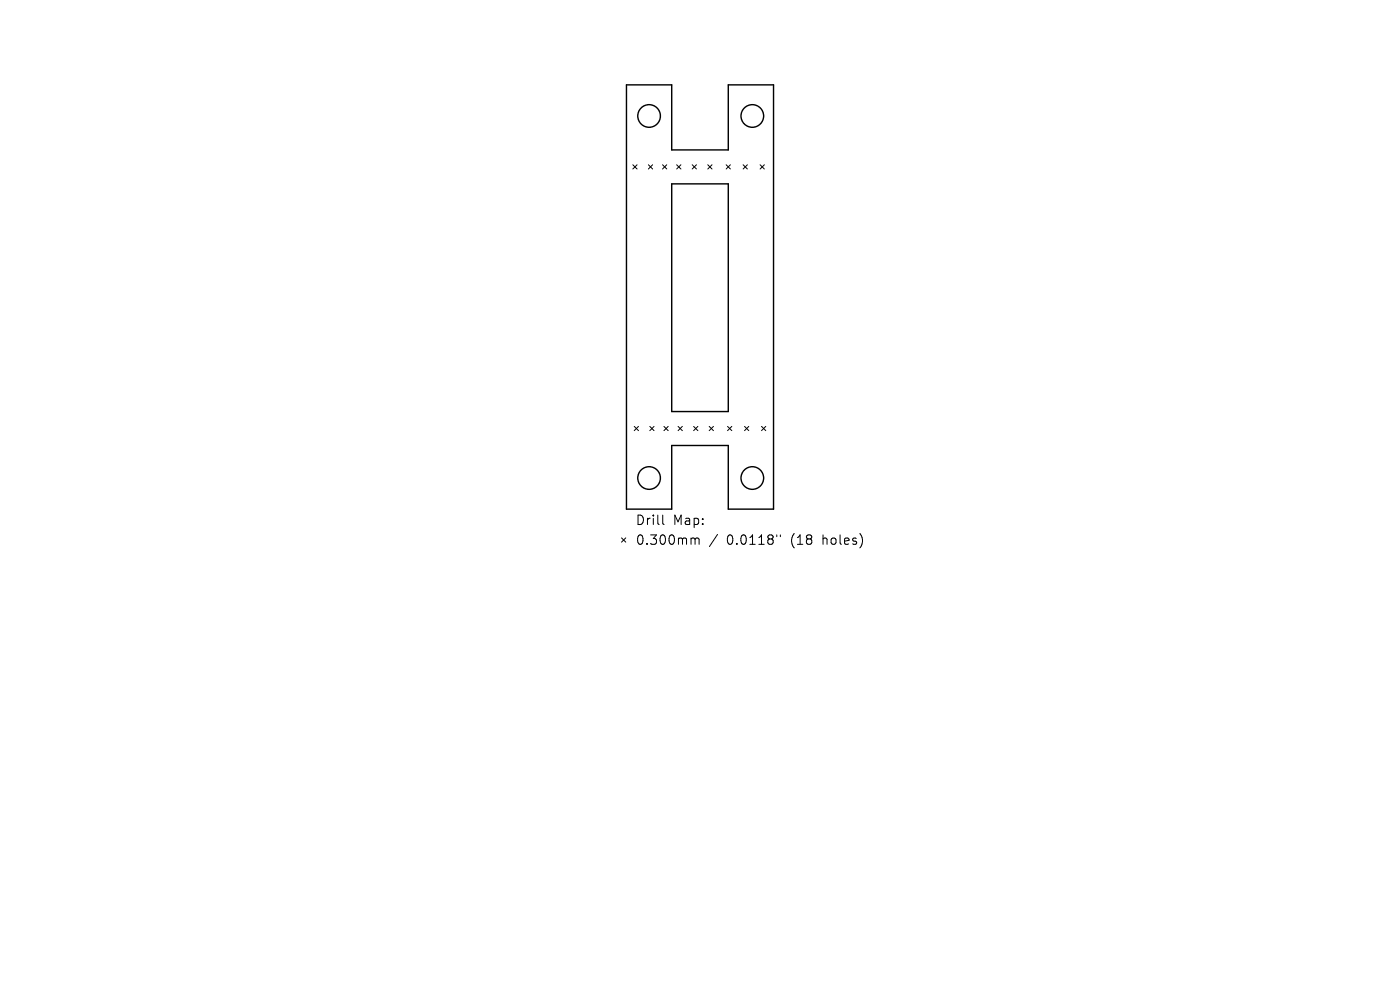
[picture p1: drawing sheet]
<svg xmlns="http://www.w3.org/2000/svg" width="297mm" height="210mm" viewBox="0 0 297 210" stroke-linecap="round" stroke-linejoin="round" font-family="sans-serif">
<defs><g id="words">
<g font-size="2.8">
<text x="134.8" y="111.7">Drill</text>
<text x="142.8" y="111.7">Map:</text>
<text x="134.8" y="115.9">0.300mm</text>
<text x="154.2" y="115.9">0.0118&quot;</text>
<text x="167.9" y="115.9">(18</text>
<text x="174.8" y="115.9">holes)</text>
</g>
</g></defs>
<g fill="none" stroke="#000" stroke-width=".3">
<path d="M132.9 18h9.6v13.8h12v-13.8h9.6v90h-9.6v-13.5h-12v13.5h-9.6zM142.5 39h12v48.3h-12z"/>
<circle cx="137.7" cy="24.6" r="2.4"/>
<circle cx="159.6" cy="24.6" r="2.4"/>
<circle cx="137.7" cy="101.4" r="2.4"/>
<circle cx="159.6" cy="101.4" r="2.4"/>
</g>
<g fill="none" stroke="#000" stroke-width=".21">
<path d="M134.3 35l.9 .9M135.2 35l-.9 .9M137.6 35l.9 .9M138.5 35l-.9 .9M140.6 35l.9 .9M141.5 35l-.9 .9M143.6 35l.9 .9M144.5 35l-.9 .9M146.9 35l.9 .9M147.8 35l-.9 .9M150.2 35l.9 .9M151.1 35l-.9 .9"/>
<path d="M154.1 35l.9 .9M155 35l-.9 .9M157.7 35l.9 .9M158.6 35l-.9 .9M161.3 35l.9 .9M162.2 35l-.9 .9M134.6 90.5l.9 .9M135.5 90.5l-.9 .9M137.9 90.5l.9 .9M138.8 90.5l-.9 .9M140.9 90.5l.9 .9M141.8 90.5l-.9 .9"/>
<path d="M143.9 90.5l.9 .9M144.8 90.5l-.9 .9M147.2 90.5l.9 .9M148.1 90.5l-.9 .9M150.5 90.5l.9 .9M151.4 90.5l-.9 .9M154.4 90.5l.9 .9M155.3 90.5l-.9 .9M158 90.5l.9 .9M158.9 90.5l-.9 .9M161.6 90.5l.9 .9M162.5 90.5l-.9 .9"/>
<path d="M131.9 114.1l.9 .9M132.8 114.1l-.9 .9M140.6 109.3v1.7l.3 .3M146.9 114.1h.3l.3 .3M147.5 114.4l.2-.3 .5 .1 .1 1.3M147.5 114.4v1.1M152.2 113.4l-1.7 2.5M164.8 113.5v.3M165.5 113.5v.3"/>
</g>
<use href="#words"/>
</svg>
